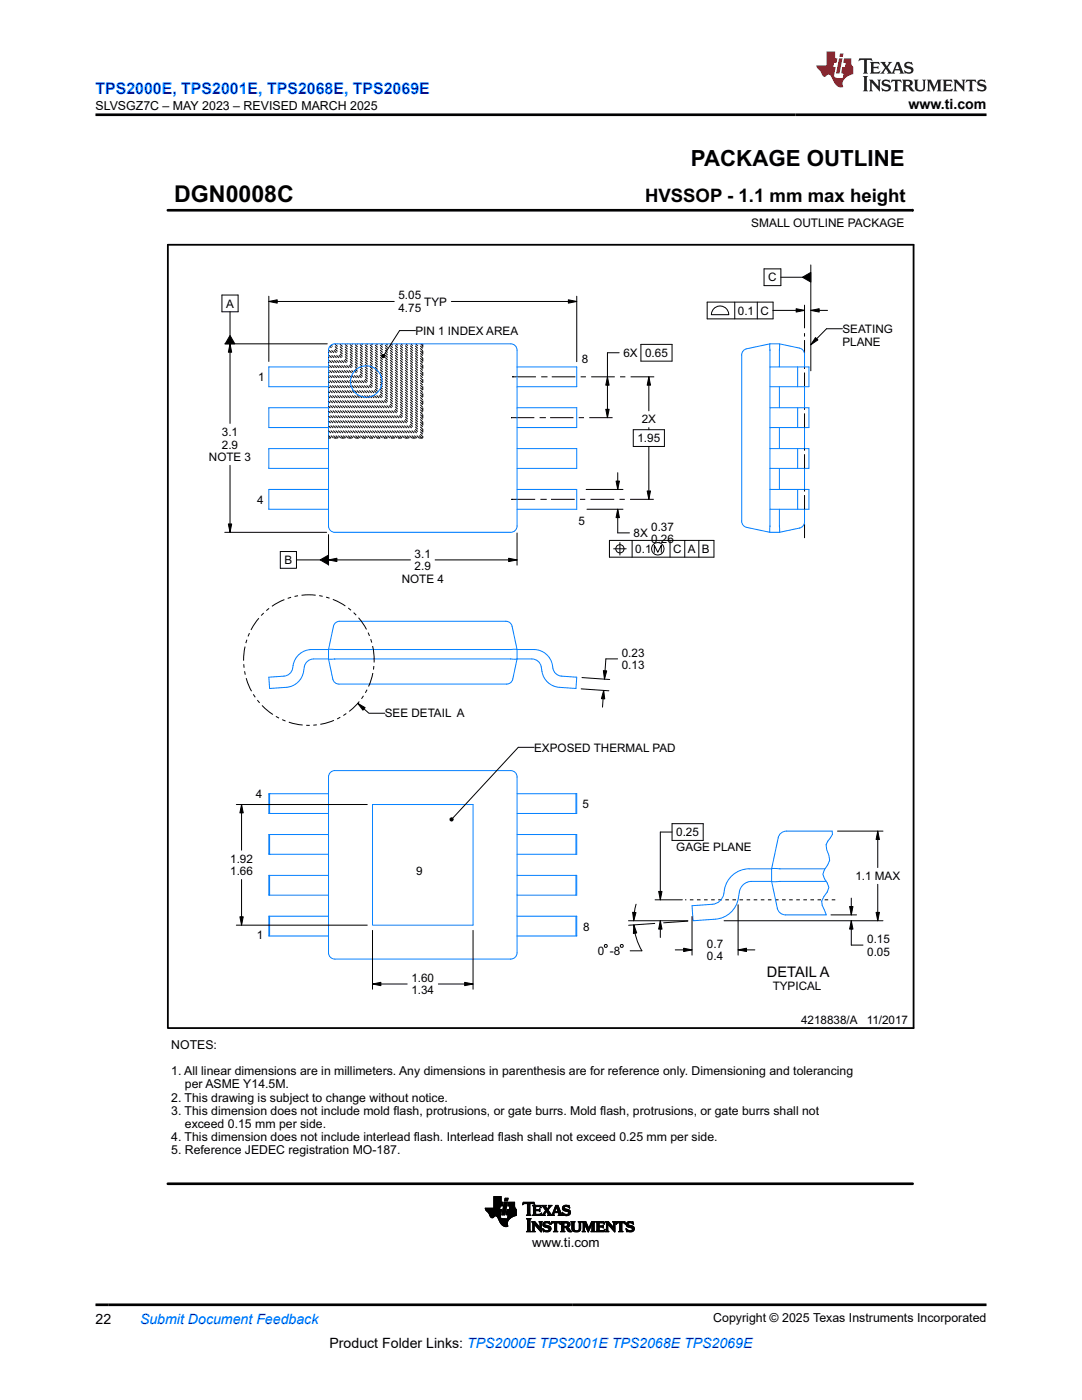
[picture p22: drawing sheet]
<svg xmlns="http://www.w3.org/2000/svg" width="216mm" height="279mm" viewBox="0 0 216 279" stroke-linecap="round" stroke-linejoin="round" font-family="sans-serif">
<defs><g id="words">
<text font-size="4.6" x="34.8" y="40.3">DGN0008C</text>
<text font-size="4.4" x="137.9" y="33.2">PACKAGE OUTLINE</text>
<text font-size="3.7" x="128.7" y="40.3">HVSSOP - 1.1 mm max height</text>
<text font-size="3.2" fill="#00f" x="19" y="18.7">TPS2000E, TPS2001E, TPS2068E, TPS2069E</text>
<text font-size="2.9" x="153" y="194.9">DETAIL A</text>
<g font-size="2.8">
<text x="181.3" y="21.8">www.ti.com</text>
<text x="19" y="264.2">22</text>
<text x="65.7" y="269">Product Folder Links: TPS2000E TPS2001E TPS2068E TPS2069E</text>
</g>
<text font-size="2.8" fill="#00f" x="27.9" y="264.2">Submit Document Feedback</text>
<text font-size="2.7" x="106.2" y="248.8">www.ti.com</text>
<g font-size="2.5">
<text x="19.1" y="21.9">SLVSGZ7C – MAY 2023 – REVISED MARCH 2025</text>
<text x="142.3" y="263.9">Copyright © 2025 Texas Instruments Incorporated</text>
</g>
<g font-size="2.4">
<text x="149.9" y="45.3">SMALL OUTLINE PACKAGE</text>
<text x="34.2" y="209.3">NOTES:</text>
<text x="34.2" y="214.6">1. All linear dimensions are in millimeters. Any dimensions in parenthesis are for reference only. Dimensioning and tolerancing</text>
<text x="34.2" y="219.8">2. This drawing is subject to change without notice.</text>
<text x="36.9" y="217.2">per ASME Y14.5M.</text>
<text x="34.2" y="222.5">3. This dimension does not include mold f</text>
<text x="34.2" y="227.7">4. This dimension does not include interlead f</text>
<text x="36.9" y="225.1">exceed 0.15 mm per side.</text>
<text x="78.5" y="222.5">lash, protrusions, or gate burrs. Mold f</text>
<text x="82.6" y="227.7">lash. Interlead f</text>
<text x="99.3" y="227.7">lash shall not exceed 0.25 mm per side.</text>
<text x="119.8" y="222.5">lash, protrusions, or gate burrs shall not</text>
<text x="34.2" y="230.4">5. Reference JEDEC registration MO-187.</text>
</g>
<g font-size="2.3">
<text x="79.5" y="59.7">5.05</text>
<text x="153.3" y="56.2">C</text>
<text x="45.1" y="61.4">A</text>
<text x="79.5" y="62.3">4.75</text>
<text x="84.7" y="61">TYP</text>
<text x="147.2" y="62.8">0.1 C</text>
<text x="82.9" y="66.8">PIN 1 INDEX AREA</text>
<text x="124.4" y="71.2">6X 0.65</text>
<text x="168.1" y="66.4">SEATING</text>
<text x="168.1" y="69">PLANE</text>
<text x="51.5" y="76.1">1</text>
<text x="116.1" y="72.5">8</text>
<text x="44.3" y="87">3.1</text>
<text x="44.3" y="89.5">2.9</text>
<text x="127.2" y="88.3">1.95</text>
<text x="128" y="84.5">2X</text>
<text x="41.7" y="92">NOTE 3</text>
<text x="51.3" y="100.6">4</text>
<text x="115.5" y="104.8">5</text>
<text x="126.4" y="107.2">8X</text>
<text x="129.9" y="105.9">0.37</text>
<text x="56.8" y="112.6">B</text>
<text x="82.7" y="111.3">3.1</text>
<text x="82.7" y="113.8">2.9</text>
<text x="126.8" y="110.4">0.1</text>
<text x="129.9" y="108.4">0.26</text>
<text x="134.3" y="110.4">C A B</text>
<text x="80.2" y="116.3">NOTE 4</text>
<text x="124.1" y="131.1">0.23</text>
<text x="124.1" y="133.6">0.13</text>
<text x="76.8" y="143.2">SEE DETAIL A</text>
<text x="106.6" y="150">EXPOSED THERMAL PAD</text>
<text x="51.1" y="159.3">4</text>
<text x="116.2" y="161.3">5</text>
<text x="134.9" y="166.9">0.25</text>
<text x="45.9" y="172.2">1.92</text>
<text x="134.9" y="169.8">GAGE PLANE</text>
<text x="45.9" y="174.7">1.66</text>
<text x="83" y="174.5">9</text>
<text x="170.7" y="175.6">1.1 MAX</text>
<text x="116.4" y="185.7">8</text>
<text x="51.2" y="187.4">1</text>
<text x="119.3" y="190.6">0 -8</text>
<text x="141.1" y="189.2">0.7</text>
<text x="141.1" y="191.7">0.4</text>
<text x="173" y="188.2">0.15</text>
<text x="173" y="190.7">0.05</text>
<text x="82.1" y="196">1.60</text>
<text x="154.2" y="197.5">TYPICAL</text>
<text x="82.1" y="198.5">1.34</text>
<text x="159.8" y="204.3">4218838/A</text>
<text x="172.9" y="204.3">11/2017</text>
</g>
</g></defs>
<g fill="none" stroke="#000" stroke-width=".2">
<path d="M33.5 42h148.6M44.3 58.9h3.2v3.3h-3.2zM53.6 59.1v13M113.4 59.8l1.7 .4-1.7 .3zM115.1 59.1v13.1M152.5 53.7h3.3v3.3h-3.3zM155.8 55.3h4.3M160.1 55.3l1.7-.9v1.9zM161.8 52.9v21.1M182.1 41.8v.4M44.9 68.6h20.4M45.9 66.9l1 1.7h-2z"/>
<path d="M45.9 68.6l.3 1.7h-.6zM45.9 62.2v4.7M45.9 68.6v15.9M53.6 60.2l1.7-.4v.7zM53.6 60.2h25.1M76.2 70.9l.2-.2 .3 .1 .1 .3-.1 .2-.3 .1-.2-.2zM82.9 66h-3.2l-3 4.8M90.1 60.2h25M102.2 75.2h.1M102.2 75.2h4.7M108 75.2h1M109 75.2h.1"/>
<path d="M110.1 75.2h4.7M115.9 75.2h1M118 75.2h4.7M121.2 75.2l.3 1.7h-.6zM123.5 70.4h-2.3v13M123.7 75.2h1.1M125.8 75.2h4.7M127.9 68.7h6.2v3.4h-6.2zM129.5 75.2l.3 1.7h-.7zM129.5 75.2v6.8M141.1 60.3h13.2v3.3h-13.2zM142.6 61.4a1.74 1.74 0 0 1 1.9-.2 1.74 1.74 0 0 1 .9 1.6h-3.5l.1-.5z"/>
<path d="M146.6 60.3v3.3M151.1 60.3v3.3M154.2 61.9h6.3M158.9 61.6l1.6 .3-1.6 .4zM160.5 60.9v4.5M161.8 61.9l1.7-.3v.7zM161.8 61.9h3.3M162.7 67.4l.5 .4-1.4 1zM168.1 65.6h-3.2l-3.1 3.2M45.9 92.9v13.3M102 83.4h.1M102 83.4h4.6"/>
<path d="M102.1 99.7h.1M102.1 99.7h4.7M107.7 83.4h1M107.8 99.7h1.1M108.7 83.4h.1M108.9 99.7h.1M109.8 83.4h4.6M109.9 99.7h4.8M115.5 83.4h1M115.7 99.7h1.1M117 97.7h7.3M117.6 83.4h4.6"/>
<path d="M117.8 99.7h4.8M120.9 81.7h.6l-.3 1.7zM122.9 96h.7l-.3 1.7zM123.3 94.3v3.4M123.6 99.7h1.1M125.7 99.7h4.8M126.4 85.8h6.2v3.3h-6.2zM129.1 98h.7l-.3 1.7zM129.5 85.3v.5M129.5 89.1v10.6M44.9 106.2h20.3M45.6 104.6h.6l-.3 1.6z"/>
<path d="M55.9 110.1h3.3v3.3h-3.3zM59.2 111.7h4.7M63.9 111.7l1.7-.9v1.9zM65.6 111.7l1.6-.3v.7zM65.6 111.7h16.3M65.6 106.7v6.1M86.8 111.7h16.4M101.5 111.4l1.7 .3-1.7 .4zM103.2 106.4v6.4M117.1 101.6h7.2M121.6 107.9h20.9v3.3h-20.9zM122.4 109.5h2.5"/>
<path d="M123.3 101.6l.3 1.7h-.7zM123.3 101.6v4.7h2.3M123.7 108.3v2.5M126.1 107.9v3.3M130.6 110.2v-1.4l.7 1.4 .7-1.4v1.4M133.7 107.9v3.3M136.6 107.9v3.3M139.4 107.9v3.3M116 137.5l5.5 .4M116.1 135.2l5.6 .4M120.4 133.8l.7 .1-.5 1.6zM120.5 137.8l.2 1.7-.7-.1z"/>
<path d="M120.5 137.8l-.3 3.3M123.2 131.5h-2.3l-.3 4M71.4 140.4l1.5 .8-.5 .5zM71.4 140.4l2.2 1.9h3.2M106.6 149.1h-3.2l-13.1 14.2M47.2 160.6h26.1M48.2 160.6l.3 1.6h-.6zM48.2 160.6v9.1M48.2 175.5v9.1M89.8 163.4l.2-.2 .3 .1 .1 .2-.1 .3-.3 .1-.2-.2zM130.7 179.6h5.5M131.4 177.9h.7l-.3 1.7z"/>
<path d="M134.1 166.1h-2.3v13.5M134.1 164.4h6.2v3.3h-6.2zM167.1 165.9h9.1M169.9 179.2v3.4M175.1 165.9l.4 1.6h-.7zM175.1 165.9v7.2M175.1 176.5v7.3M47.2 184.6h26.1M47.9 183h.6l-.3 1.6zM74.3 196.4l1.7-.4v.7zM74.3 196.4h7M74.3 185.7v11.7"/>
<path d="M87.5 196.4h6.9M92.7 196l1.7 .4-1.7 .3zM94.4 185.7v11.7M120.7 188.5l.5 .1-.2 .5-.4-.2zM123.9 188.5l.4 .1-.1 .5-.4-.2zM125.4 183.8h11.8M126.2 182.1h.7l-.4 1.7zM126.5 184.6l.5 1.6-.6 .1zM126.5 184.6a11.8 11.8 0 0 0 1.6 5.2h-2.4M126.9 180.5l-.3 1.6-.1 1.7M130.6 184.3l-5.2 .4M131.8 183.8l.3 1.6h-.7z"/>
<path d="M131.8 183.8v3.3M134.7 189.6h3.4M136.4 189.2l1.7 .4-1.7 .3zM137.3 183.8l-4.9 .4M138.1 182.9v7.7M144.5 183.8h31.7M147.3 189.6l1.7-.4v.7zM147.3 189.6h3.3M147.3 180.6v10M165.8 182.6h5.1M169.5 180.9h.7l-.3 1.7zM169.9 183.8l.3 1.6h-.7z"/>
<path d="M169.9 183.8v4.8h2.3M174.8 182.1h.7l-.4 1.7zM98.5 240l1.9-.1-.2 .8h-1.7M98.5 239.9h1.5M98.5 239.8h1.5M98.5 239.7h1.5M98.5 239.6h1.5M98.5 239.5h1.5M98.5 239.4h1.5M98.5 239.3h1.5M98.5 239.2h1.5M98.5 239.1h1.5"/>
<path d="M98.5 239h1.5M98.5 238.9h1.5M98.5 238.8h1.5M100 239.9v-1.1h-1.5v2.3M100.6 239.9l-.5 2.6h.6l.5-2.6-.6 .1M100.7 239.6h.6M100.7 239.5h.6M100.7 239.4h.6M100.8 239.4h.5M100.8 239.3h.5M100.8 239.2h.6M100.8 239.1l-.1 .6h.6l.1-.6-.6 .1"/>
<path d="M101.5 239.9l1.2 .1v.7h-1.4zM104.4 240h2.2M96.8 241.2h2.9M96.9 241.3h2.8M96.9 241.4h2.8M96.9 241.4h3.2M96.9 241.5h3.2M97 241.6h3.1M97 241.6h3M97.1 241.7h2.9M97.2 241.8h2.8M97.3 241.8h2.7"/>
<path d="M97.3 241.9h2.7M97.4 242h2.6M97.5 242h2.5M97.5 242.1h2.5M97.6 242.2h2.3M97.6 242.3h2.3M97.6 242.4h2.3M97.7 242.4h2.2M97.7 242.5h2.2M97.7 242.6h2.2M97.8 242.6h2M97.8 242.7h1"/>
<path d="M97.8 242.7h.8M97.9 242.8h.7M97.9 242.9h.6M98 242.9h.5M98.1 243h.3M98.5 241h1.2M98.5 241h1.3M98.5 240.9h1.3M98.5 240.8h1.3M98.5 240.6h1.7M98.5 240.6h1.8M98.5 240.5h1.8"/>
<path d="M98.5 240.4h1.8M98.5 240.3h1.8M98.5 240.2h1.8M98.5 240.1h1.8M98.5 240h1.9M99 242.7h.8M99.1 242.7h.7M99.2 242.8h.6M99.3 242.9h.5M99.3 243h.6M99.4 243.1h.5M99.4 243.1h.6"/>
<path d="M99.4 243.2h1M99.5 243.3h2.1M99.5 243.4h2M99.6 243.5h1.9M99.6 243.5h1.8M99.6 243.6h1.8M99.7 243.7h1.6M99.7 243.8h1.6M99.7 241.1h-2.9l.2 .4 .5 .6 .5 .8 .3 .1 .5-.3h.3l.9 1.5 .6 .5h.8l-.1-.8 .6-.8M99.8 243.9h1.5M99.8 243.9h1.4M99.8 240.7l-.1 .7h.4l-.2 1"/>
<path d="M99.8 242.7v.3l.3 .2h1.6M99.8 244h1.4M99.9 244.1h1.3M99.9 242.4l-.1 .3M100 244.2h1.2M100 244.3h1.2M100.1 244.3h1.1M100.1 244.4h1.2M100.1 242.4h.6M100.2 242.4h.5M100.2 242.3h.6M100.2 242.2h.6"/>
<path d="M100.2 244.5h1.1M100.2 242.1h.6M100.2 242h.6M100.3 241.9h.5M100.3 241.8h.6M100.3 244.5h1M100.3 241.7h.6M100.3 241.6h.6M100.3 241.5h.6M100.3 241.4h.6M100.4 241.4h.5M100.4 244.6h.9"/>
<path d="M100.4 241.3h.6M100.4 241.2h.6M100.4 241.1h.6M100.4 241h.6M100.5 240.9h.5M100.5 240.8h.5M100.5 244.7h.8M100.5 240.8h.6M100.5 240.7h.6M100.5 240.6h.6M100.5 240.5h.6M100.5 240.4h.6"/>
<path d="M100.6 240.4h.5M100.6 240.3h.6M100.6 240.2h.6M100.6 240.1h.6M100.6 244.7h.7M100.6 240h.6M100.9 244.8h.1M101 242.4h2M101 242.3h2M101 242.3l.1 .1 .3 .1M101 242.2h2M101 242.1v.2"/>
<path d="M101 242.1h2M101.1 242h1.9M101.1 241.9h1.9M101.1 241.8h1.9M101.1 241.7h1.9M101.1 241.6h1.9M101.2 241.6h1.8M101.2 241.5h1.8M101.2 241.4h1.8M101.3 243.1h.5M101.3 243.1h.6M101.3 243h.7"/>
<path d="M101.3 242.9h.8M101.3 242.9h.9M101.3 242.8h1M101.3 240.6h1.4M101.3 242.7h1.2M101.4 240.6h1.3M101.4 242.7h1.2M101.4 240.5h1.3M101.4 242.6h1.5M101.4 240.4h1.3M101.4 242.6h1.6M101.4 242.5h1.6"/>
<path d="M101.4 242.5l-.1 .7M101.4 240.3h1.3M101.4 240.2h1.3M101.4 240.1h1.3M101.5 240h1.2M101.6 241.4h1.4M101.6 241.3h1.3M101.7 241.2h1.2M101.7 241.2h1.1M101.7 241.1h1.1M101.7 241h1M101.7 240.9h1"/>
<path d="M101.7 240.8h1M101.8 240.7l-.2 .7h-.4l-.2 .7M102.7 240.7l.3 .7v1.2l-1.1 .5M104.3 240.4h.1M104.3 240.3h.2M104.3 240.2h2.3M104.4 240.1h2.2M105 245.8l.3-.3v-2l-.3-.3h1l-.3 .3v2.1l.3 .2M105 245.8h1M105.1 243.3h.8M105.2 242.4h.6M105.2 245.7h.6"/>
<path d="M105.2 240.3h.5M105.2 243.4h.6M105.2 242.3h.5M105.2 240.3v-.1h-.4l-.6 .2 .2-.5h2.2l.1 .5-.5-.2h-.4l-.1 .1M105.2 242.2l-.2 .3M105.2 242.2h.5M105.2 242.1h.5M105.2 242h.5M105.2 241.9h.5M105.2 241.8h.5M105.2 241.7h.5M105.2 241.6h.5"/>
<path d="M105.2 241.5h.5M105.2 241.4h.5M105.2 241.3h.5M105.2 241.2h.5M105.2 241.1h.5M105.2 241h.5M105.2 240.9h.5M105.2 240.8h.5M105.2 240.7h.5M105.2 240.6h.5M105.2 240.5h.5M105.2 240.4h.5"/>
<path d="M105.2 240.3v1.9M105.3 245.6h.5M105.3 243.5h.4M105.3 245.5h.4M105.3 245.4h.4M105.3 245.3h.4M105.3 245.2h.4M105.3 245.1h.4M105.3 245h.4M105.3 244.9h.4M105.3 244.8h.4M105.3 244.7h.4"/>
<path d="M105.3 244.6h.4M105.3 244.5h.4M105.3 244.4h.4M105.3 244.3h.4M105.3 244.2h.4M105.3 244.1h.4M105.3 244h.4M105.3 243.9h.4M105.3 243.8h.4M105.3 243.7h.4M105.3 243.6h.4M105.7 242.2l.2 .3-.9 .1 .9-.1"/>
<path d="M105.7 240.3v1.9M106 245.8h-1M106.1 245.8h.7M106.1 243.8h.6M106.2 243.9h.6M106.3 245.7h.4M106.3 244h.6M106.3 245.6h.3M106.3 240.6h1.6M106.3 244.1h.7M106.3 245.5h.3M106.3 245.4h.3"/>
<path d="M106.3 245.3h.3M106.3 245.2h.3M106.3 245.1h.3M106.3 245h.3M106.3 244.9h.3M106.3 244.8h.3M106.3 244.7h.3M106.3 244.6h.3M106.3 244.5h.3M106.3 244.4h.3M106.3 244.3h.8M106.3 244.2h.8"/>
<path d="M106.4 242.4h1.6M106.4 240.7h1.5M106.4 242.3h.5M106.4 240.8h.5M106.4 242.2l-.2 .3M106.4 241.4h1.1l.2-.2v.6l-.8-.2v.7h.8l.4-.2-.2 .5h-1.7l1.7-.1M106.4 242.2h.5M106.4 242.1h.5M106.4 242h.5M106.4 241.9h.5M106.4 241.8h.5M106.4 241.7h.5"/>
<path d="M106.4 241.6h1.3M106.4 241.5h1.3M106.4 241.3h.5M106.4 241.2h.5M106.4 241.1h.5M106.4 241h.5M106.4 240.9h.5M106.5 240.3h.2M106.6 244.3v1.3l.2 .2M106.6 244.3h.1M106.6 244.3l1.4 1.6v-1.8l.2-.3h-.6l.1 .2 .1 1M106.6 240.4h.1"/>
<path d="M106.7 244.4h.5M106.7 244.5h.6M106.8 245.8h-.7M106.8 244.6h.6M106.9 240.9l.1-.1h.5l.5 .2-.2-.4h-1.6l.2 .2v1.4M106.9 240.9v.5M106.9 244.7h.6M107 244.8h.6M107.1 244.9h.5M107.1 244.9h.9M107.2 245h.8M107.3 245.1h.7"/>
<path d="M107.4 245.2h.6M107.5 245.3h.5M107.5 241.4h.2M107.6 245.4h.4M107.6 243.8h.6M107.6 241.7h.1M107.6 242.3h.4M107.6 241.3h.1M107.6 245.5h.4M107.7 240.8h.2M107.7 243.9h.4M107.7 245.6h.3"/>
<path d="M107.7 244h.3M107.7 245l-1-1.2h-.6l.2 .3v1.5l-.2 .2M107.7 245h.1M107.8 244.1h.2M107.8 244.9h.2M107.8 244.8h.2M107.8 244.7h.2M107.8 244.6h.2M107.8 244.5h.2M107.8 244.4h.2M107.8 244.3h.2M107.8 244.2h.2"/>
<path d="M107.8 245.7h.2M107.8 240.9h.2M107.9 242.2h.1M107.9 245.8h.1M107.9 241h.1M108 242.1h.1M108.1 240.6h.8M108.3 242.4h.3M108.3 245.2h.1M108.3 240.7h.6M108.3 245.3h.1M108.3 245.4h.3"/>
<path d="M108.3 244.4h.4M108.3 244.3h.4M108.3 244.5h.5M108.3 242.3h.4M108.3 245.5h.4M108.3 244.2h.4M108.4 244.6h.8M108.4 240.8h.5M108.4 245.6h.6M108.4 244.1h.4M108.4 245.7h1.3M108.4 244.7h1.1"/>
<path d="M108.4 242.2l-.4 .3M108.4 242.2h.3M108.4 245.8h.1M108.4 240.9h.6M108.4 244h1.3M108.5 242.1h.3M108.5 244.8h1.2M108.5 241h.5M108.5 243.9h1.2M108.5 242h.3M108.6 241.1h.5M108.6 242h.3"/>
<path d="M108.6 241.2h.5M108.6 244.9h1.2M108.7 241.9h.3M108.7 241.3h.8M108.7 245.8h.9M108.7 243.8h.7M108.7 241.8h.8M108.8 241.4h.6M108.8 242.5l-.8 .1 .8-.1-.1-.1 .3-.6 .4 .5-.1 .2M108.8 241.7h.7M108.8 241.5h.6M108.9 241.6h.5"/>
<path d="M108.9 241.6l-.5 .6M108.9 244.9l-.5-.3v-.5l.4-.3h.9l.1 .6-.7-.4-.3 .1-.1 .2 1 .5 .2 .4M108.9 244.9l.6 .2v.4l-.6 .1-.6-.4M108.9 244.9h1M109.1 241.9h.5M109.2 242h.5M109.2 245.6h.6M109.3 241.2h.3M109.3 242.1h.5M109.3 245h.6M109.3 241.1h.3M109.4 241.5l.7 1 .8-1.9h.5l.6 1.7 .2 .2-.8 .1 .8-.1"/>
<path d="M109.4 242.2h.5M109.4 241h.3M109.4 244.1h.3M109.4 242.3h.5M109.4 242.4h.6M109.5 245.5h.4M109.5 240.9h.3M109.5 245.1h.4M109.5 240.6h.6M109.5 240.8l-.3 .5-.3-.5 .1-.2h-.9l.8 1M109.5 240.8l-.1-.2h.7l-.7 .9M109.5 245.4h.4"/>
<path d="M109.5 240.8h.3M109.5 245.2h.4M109.5 245.3h.4M109.6 243.8h.1M109.6 240.7h.3M109.6 244.2h.2M109.7 244.3h.1M109.9 244.3h.1M109.9 244.2h.2M109.9 245.2l-.2 .5-.6 .2-.5-.2-.2 .1-.1-.6M110 244.1h.2M110 244h1.7"/>
<path d="M110 243.9h1.7M110.1 243.8h1.6M110.1 242.4h.4M110.2 242.3h.3M110.2 242.2h.3M110.3 242.1h.3M110.3 242h1.6M110.4 242h1.5M110.4 241.9h1.4M110.4 241.8h1.4M110.4 245.8h.9M110.5 241.7h.2"/>
<path d="M110.5 241.6h.3M110.5 242.3l.1 .2-1.3 .1 1.3-.1M110.5 241.5h.3M110.6 241.4h.2M110.6 245.7h.5M110.6 242l-.1 .3M110.6 241.3h.3M110.6 245.6h.5M110.6 244.1h.5M110.6 241.2h.3M110.6 245.5h.5M110.6 244.2v-.1h-.3l-.4 .2 .2-.5h1.6l.1 .5-.4-.2h-.3v.1"/>
<path d="M110.6 244.2v1.4l-.2 .2M110.6 245.4h.5M110.6 245.3h.5M110.6 245.2h.5M110.6 245.1h.5M110.6 245h.5M110.6 244.9h.5M110.6 244.8h.5M110.6 244.7h.5M110.6 244.6h.5M110.6 244.5h.5M110.6 244.4h.5"/>
<path d="M110.6 244.3h.5M110.6 244.2h.5M110.7 241.1h.2M110.7 241.8l.3-.9 .3 .9M110.7 241h.3M110.8 240.9h.7M110.8 240.8h.7M110.8 240.7h.6M110.9 240.6h.5M111.1 241h.4M111.1 244.2v1.4l.2 .2M111.1 241.1h.5"/>
<path d="M111.1 241.2h.5M111.2 241.3h.4M111.2 241.4h.5M111.2 241.5h.5M111.3 241.6h.4M111.3 245.8h-.9M111.3 241.7h.5M111.4 242l.1 .4-.1 .1M111.5 242.1h.5M111.5 242.2h.5M111.5 244.1h.3M111.5 242.4h.6"/>
<path d="M111.5 242.3h.5M111.7 244.2h.1M111.7 244.3h.1M111.9 245.8l.2-.2v-1.5l-.2-.3h1l.8 .3v.5l-.5 .3 .9 .9M111.9 245.8h.8M111.9 243.8h1.3M112 243.9h1.5M112 245.7h.6M112.1 244h1.5M112.1 245.6h.4M112.1 244.1h.4M112.1 245.5h.4"/>
<path d="M112.1 245.4h.4M112.1 245.3h.4M112.1 245.2h.4M112.1 245.1h.4M112.1 245h.4M112.1 244.9h1.2M112.1 244.9h1.3M112.1 244.8h1.4M112.1 244.7h.4M112.1 244.6h.4M112.1 244.5h.4M112.1 244.4h.4"/>
<path d="M112.1 244.3h.4M112.1 244.2h.4M112.2 242h.1M112.2 242.1h.2M112.2 241.1h.4M112.2 241.2h.5M112.2 241h.4M112.2 242.2h.4M112.2 241.3h.8M112.3 240.9h.3M112.3 242.3h.5M112.3 241.4h1.1"/>
<path d="M112.3 242.4h1.3M112.3 240.8h.4M112.3 242.5h.2M112.4 241.5h1.2M112.4 240.7h1.2M112.5 241.6h1.2M112.5 240.6h1.1M112.6 242.5h.9M112.6 244.1h-.1v.7M112.7 241.7h1.1M112.7 240.5h.5M112.7 245.8l-.2-.2v-.6l.4 .1 .6 .7h.6"/>
<path d="M112.7 245.8h-.8M112.9 244.1h.3l.1 .3-.2 .3-.2 .1M112.9 242.6h.3M112.9 245h.5M113 245.1h.5M113.1 245.2h.5M113.1 245.3h.5M113.1 241.8h.7M113.1 244.1h.6M113.1 244.7h.5M113.2 245.4h.5M113.2 245.5h.6"/>
<path d="M113.2 244.2h.5M113.2 244.6h.5M113.2 242.3h.5M113.2 244.5h.5M113.2 244.3h.5M113.2 240.8h.4M113.3 244.4h.4M113.3 245.6h.5M113.3 245.7h.6M113.4 241.9h.4M113.4 242.2h.4M113.4 242h.4"/>
<path d="M113.4 242.1h.4M113.4 240.9h.3M113.5 245.8h.6M113.6 241h.1M113.7 241.1l-.6-.3h-.4l-.1 .2 .1 .2 1.1 .4v.5l-.3 .4-1.2 .1-.1-.7M113.7 241.1l-.1-.5h-1.1l-.3 .4 .1 .4 1 .4 .1 .3-.1 .2-.4 .1-.7-.5M113.7 241.1h.1M113.9 243.8h.8M114 243.9h.6M114.1 244h.5M114.1 244.1h.4M114.1 245.1h.4"/>
<path d="M114.1 245h.4M114.1 244.9h.4M114.1 244.8h.4M114.1 244.7h.4M114.1 244.6h.4M114.1 244.5h.4M114.1 244.4h.4M114.1 244.3h.4M114.1 244.2h.4M114.1 245.2h.4M114.1 245.3h.5M114.1 245.4h.5"/>
<path d="M114.2 245.5h.5M114.3 245.6h.6M114.4 245.7h1.2M114.5 245.1l.2 .4 .4 .1 .4-.1 .1-.4M114.5 245.1v-1l.2-.3h-.8l.2 .3v1.3l.3 .3 .5 .2 .6-.1 .3-.2 .1-.5M114.5 245.8h1M115.2 245.6h.5M115.4 243.8h.6M115.5 245.5h.3M115.5 243.9h.4M115.5 245.4h.3M115.6 245.3h.3"/>
<path d="M115.6 244h.3M115.6 245.2h.3M115.6 244.1h.3M115.6 245.1v-1l-.2-.3h.6l-.1 .2v1.1M115.6 245.1h.3M115.6 245h.3M115.6 244.9h.3M115.6 244.8h.3M115.6 244.7h.3M115.6 244.6h.3M115.6 244.5h.3M115.6 244.4h.3"/>
<path d="M115.6 244.3h.3M115.6 244.2h.3M116.2 245.8l.2-.3v-1.4l-.2-.3h.7l.6 1.3 .5-1.3h.8l-.2 .3v1.5l.2 .2M116.2 245.8h.6M116.2 243.8h.7M116.3 243.9h.6M116.3 245.7h.4M116.4 244h.6M116.4 245.6h.2M116.4 244.1h.6M116.4 245.5h.2M116.4 245.4h.2"/>
<path d="M116.4 245.3h.2M116.4 245.2h.2M116.4 245.1h.2M116.4 245h.2M116.4 244.9h.2M116.4 244.8h.2M116.4 244.7h.2M116.4 244.6h.2M116.4 244.5h.2M116.4 244.4h.2M116.4 244.3h.7M116.4 244.2h.7"/>
<path d="M116.7 244.4h.5M116.7 244.5h.5M116.8 244.6h.4M116.8 245.8h-.6M116.8 244.7h.5M116.9 244.8h.4M116.9 244.9h.5M117 245h.4M117 245.1h.7M117.1 245.2h.6M117.1 245.3h.5M117.2 245.4h.4"/>
<path d="M117.2 245.5h.4M117.2 245.6h.3M117.3 245.7h.2M117.3 245.8h.1M117.5 245h.3M117.6 244.9h.2M117.6 244.8h.3M117.7 244.7h.2M117.7 244.6h.3M117.8 244.5h.2M117.8 244.4h.2M117.8 244.3h.8"/>
<path d="M117.9 244.2h.7M117.9 244.1h.7M117.9 245.8l.2-.2v-1.4l-.7 1.7-.8-1.7v1.4l.2 .2M117.9 245.8h.9M118 244h.6M118 243.9h.6M118 243.8h.8M118.1 245.7h.5M118.1 245.6h.5M118.1 245.5h.5M118.1 245.4h.5M118.1 245.3h.5"/>
<path d="M118.1 245.2h.5M118.1 245.1h.5M118.1 245h.5M118.1 244.9h.5M118.1 244.8h.5M118.1 244.7h.5M118.1 244.6h.5M118.1 244.5h.5M118.1 244.4h.5M118.8 245.8h-.9M118.9 245.8h1.7M118.9 243.8h1.6"/>
<path d="M119 243.9h1.5M119.1 245.7h1.5M119.1 244h1.5M119.1 245.6h1.6M119.1 244.1h.5M119.1 245.5h.5M119.1 245.4h.5M119.1 245.3h.5M119.1 245.2h.5M119.1 245.1h.5M119.1 245h.5M119.1 244.9h.5"/>
<path d="M119.1 244.9h1.3M119.1 244.8h1.3M119.1 244.7h1.3M119.1 244.6h.5M119.1 244.5h.5M119.1 244.4h.5M119.1 244.3h.5M119.1 244.2h.5M119.6 244.2v.5l.6-.1 .2-.1v.5l-.2-.1h-.6v.6l.1 .1M119.7 244l-.1 .2M120.1 244l.5 .3M120.3 244.9h.1"/>
<path d="M120.3 244.6h.1M120.4 244.1h.2M120.5 245.5h.2M120.5 244.2h.1M120.6 244.3h.1M120.6 244.3l-.1-.5h-1.6l.2 .3v1.4l-.2 .3M120.6 245.4h.1M120.7 245.3h.1M120.7 245.3l-.6 .3M120.7 245.3l-.1 .5h-1.7M120.8 245.8h.7M120.8 243.8h.6"/>
<path d="M120.9 243.9h.6M121 245.7h.3M121 244h.6M121 245.6h.3M121 244.1h.7M121 245.5h.3M121 245.4h.3M121 245.3h.3M121 245.2h.3M121 245.1h.3M121 245h.3M121 244.9h.3"/>
<path d="M121 244.8h.3M121 244.7h.3M121 244.6h.3M121 244.5h.3M121 244.4h.3M121 244.3h.8M121 244.2h.8M121.3 244.3v1.3l.2 .2M121.3 244.3h.1M121.3 244.3l1.4 1.6v-1.8l.2-.3h-.6l.1 .3v.9M121.3 244.4h.6M121.4 244.5h.6"/>
<path d="M121.5 245.8h-.7M121.5 244.6h.6M121.6 244.7h.6M121.7 244.8h.5M121.8 244.9h.5M121.8 244.9h.9M121.9 245h.8M122 245.1h.7M122.1 245.2h.6M122.2 245.3h.5M122.2 245.4h.5M122.3 243.8h.6"/>
<path d="M122.3 245.5h.4M122.4 243.9h.4M122.4 245.6h.3M122.4 244h.3M122.4 245l-1-1.2h-.6l.2 .3v1.4l-.2 .3M122.4 245h.1M122.4 244.1h.3M122.4 244.9h.3M122.4 244.8h.3M122.4 244.7h.3M122.4 244.6h.3M122.4 244.5h.3"/>
<path d="M122.4 244.4h.3M122.4 244.3h.3M122.4 244.2h.3M122.5 245.7h.2M122.6 245.8h.1M122.9 244.3h.1M122.9 244.2h.2M123 244.1h.2M123 244h1.7M123 243.9h1.7M123.1 243.8h1.6M123.4 245.8h.9"/>
<path d="M123.6 245.7h.5M123.6 245.6h.5M123.6 244.1h.5M123.7 244.2l-.4-.1-.4 .2 .2-.5h1.6l.1 .5-.4-.2h-.3v.1M123.7 244.2v1.4l-.3 .2M123.7 245.5h.4M123.7 245.4h.4M123.7 245.3h.4M123.7 245.2h.4M123.7 245.1h.4M123.7 245h.4M123.7 244.9h.4"/>
<path d="M123.7 244.8h.4M123.7 244.7h.4M123.7 244.6h.4M123.7 244.5h.4M123.7 244.4h.4M123.7 244.3h.4M123.7 244.2h.4M124.1 244.2v1.4l.2 .2M124.3 245.8h-.9M124.5 244.1h.3M124.7 244.2h.1M124.7 244.3h.1"/>
<path d="M124.9 245.2l.7 .4 .5-.2v-.3l-.8-.2-.3-.4 .1-.5 .6-.2h.6l.1 .5-.8-.3-.2 .2-.1 .2 1.1 .4 .2 .4M124.9 245.2h.1M124.9 245.3h.2M125 245.4h.2M125 244.4h.3M125 244.3h.3M125 244.5h.5M125 245.5h.3M125 244.2h.3M125 244.6h.8M125 245.6h.6M125 244.1h.4"/>
<path d="M125 245.7h1.3M125 244.7h1.2M125.1 245.8h.1M125.1 244h1.2M125.1 244.8h1.3M125.2 243.9h1.1M125.3 244.9h1.2M125.4 245.8h.8M125.4 243.8h.6M125.5 244.9h1M125.9 245.6h.5M125.9 245h.7"/>
<path d="M126 244.1h.4M126.1 245.5h.4M126.1 245.1h.5M126.2 245.4h.3M126.2 245.2h.4M126.2 245.3h.4M126.2 243.8h.1M126.2 244.2h.2M126.3 244.3h.1M126.6 245.2l-.2 .5-.6 .2-.6-.2-.1 .1-.2-.6"/>
<circle cx="123.7" cy="109.5" r=".83"/>
<circle cx="131.3" cy="109.5" r="1.25"/>
</g>
<g fill="#000">
<path d="M160.1 55.3l1.7-.9v1.9zM45.9 68.6l.3 1.7h-.6zM45.9 66.9l1 1.7h-2zM53.6 60.2l1.7-.4v.7zM76.2 70.9l.2-.2 .3 .1 .1 .3-.1 .2-.3 .1-.2-.2zM113.4 59.8l1.7 .4-1.7 .3zM121.2 75.2l.3 1.7h-.6zM129.5 75.2l.3 1.7h-.7zM158.9 61.6l1.6 .3-1.6 .4zM161.8 61.9l1.7-.3v.7zM162.7 67.4l.5 .4-1.4 1zM120.9 81.7h.6l-.3 1.7z"/>
<path d="M122.9 96h.7l-.3 1.7zM129.1 98h.7l-.3 1.7zM45.6 104.6h.6l-.3 1.6zM63.9 111.7l1.7-.9v1.9zM65.6 111.7l1.6-.3v.7zM101.5 111.4l1.7 .3-1.7 .4zM123.3 101.6l.3 1.7h-.7zM120.5 137.8l.2 1.7-.7-.1zM120.4 133.8l.7 .1-.5 1.6zM71.4 140.4l1.5 .8-.5 .5zM48.2 160.6l.3 1.6h-.6zM89.8 163.4l.2-.2 .3 .1 .1 .2-.1 .3-.3 .1-.2-.2z"/>
<path d="M131.4 177.9h.7l-.3 1.7zM175.1 165.9l.4 1.6h-.7zM47.9 183h.6l-.3 1.6zM74.3 196.4l1.7-.4v.7zM92.7 196l1.7 .4-1.7 .3zM126.2 182.1h.7l-.4 1.7zM126.5 184.6l.5 1.6-.6 .1zM131.8 183.8l.3 1.6h-.7zM136.4 189.2l1.7 .4-1.7 .3zM147.3 189.6l1.7-.4v.7zM169.5 180.9h.7l-.3 1.7zM169.9 183.8l.3 1.6h-.7z"/>
<path d="M174.8 182.1h.7l-.4 1.7z"/>
</g>
<path d="M33.5 48.9h148.8v156.3h-148.8z" fill="none" stroke="#000" stroke-width=".36"/>
<path d="M33.5 42h148.6M33.5 236.2h148.6" fill="none" stroke="#000" stroke-width=".53"/>
<g fill="none" stroke="#007fff" stroke-width=".2">
<path d="M65.6 73.2h-12v4h12M65.8 69.1l.6-.4 .4-.1h35.1a1.25 1.25 0 0 1 1.3 1.3v35.1a1.25 1.25 0 0 1-1.3 1.2h-35.1a1.25 1.25 0 0 1-1.2-1.2v-35.1zM103.2 73.2h11.9v4h-11.9M153.6 68.6v36.4M153.6 73.2h7.8v4h-7.8M155.5 77.2v4.2M155.5 68.6v4.6M159.2 73.2v4M160.5 73.2v-2.5a1.25 1.25 0 0 0-1-1.2l-4-.9h-1.9l-4.6 1a1.25 1.25 0 0 0-1 1.2v33.2a1.25 1.25 0 0 0 1 1.2l4.6 1M160.5 77.2v4.2M65.6 81.4h-12v3.9h12M65.6 89.5h-12v4h12"/>
<path d="M65.6 97.7h-12v3.9h12M103.2 97.7h11.9v3.9h-11.9M103.2 89.5h11.9v4h-11.9M103.2 81.4h11.9v3.9h-11.9M153.6 97.7h7.8v3.9h-7.8M153.6 89.5h7.8v4h-7.8M153.6 81.4h7.8v3.9h-7.8M155.5 85.3v4.2M155.5 93.5v4.2M159.2 81.4v3.9M159.2 89.5v4M159.2 97.7v3.9"/>
<path d="M160.5 85.3v4.2M160.5 93.5v4.2M153.6 105v1.2M153.6 105h.1M153.6 106.2h1.9M155.5 105h.1M155.5 101.6v3.4M155.5 105v1.2M160.5 101.6v2.6a1.25 1.25 0 0 1-1 1.2l-4 .8M65.6 129.6h-3.4a3.8 3.8 0 0 0-3.8 3.8 1.88 1.88 0 0 1-1.7 1.5l-3.1 .3 .2 2.2 3.3-.2a3.9 3.9 0 0 0 3.6-4.1 1.88 1.88 0 0 1 1.9-1.6h3M65.6 129.6l.9-4.6a1.25 1.25 0 0 1 1.3-1h33.2a1.25 1.25 0 0 1 1.2 1l1 4.6M65.6 129.6v1.9"/>
<path d="M65.6 129.6h1.2M65.6 131.5h1.2M66.8 129.6h.1M66.8 131.5h.1M103.2 129.6h-36.4M103.2 129.6v1.9l-.9 4a1.25 1.25 0 0 1-1.2 1h-33.5a1.25 1.25 0 0 1-1.2-1l-.8-4M103.2 129.6h3.3a3.8 3.8 0 0 1 3.8 3.8 1.88 1.88 0 0 0 1.8 1.5l3 .3-.2 2.2-3.3-.2a3.9 3.9 0 0 1-3.6-4.1 1.88 1.88 0 0 0-1.9-1.6h-39.3M53.8 158.4v3.9M65.6 158.4h-12v3.9h12M65.8 154.3l.6-.4 .4-.1h35.1a1.25 1.25 0 0 1 1.3 1.2v35.2a1.25 1.25 0 0 1-1.3 1.2h-35.1a1.25 1.25 0 0 1-1.2-1.2v-35.2zM103.2 158.4h11.9v3.9h-11.9M114.9 158.4v3.9"/>
<path d="M53.8 166.5v4M53.8 174.7v3.9M65.6 166.5h-12v4h12M65.6 174.7h-12v3.9h12M74.3 160.6h20.1v24h-20.1zM103.2 166.5h11.9v4h-11.9M103.2 174.7h11.9v3.9h-11.9M114.9 166.5v4M114.9 174.7v3.9M154 173.4h-4.5a5.1 5.1 0 0 0-5.1 5 2.51 2.51 0 0 1-2.3 2.1l-4 .3 .2 3 4.4-.4a5.3 5.3 0 0 0 4.8-5.4 2.51 2.51 0 0 1 2.5-2.1h4M154 173.4l1.3-6.2a1.67 1.67 0 0 1 1.6-1.3h9.2v.6l-1.3 2.1 .8 3.1-.5 1-.6 .9-.3 .9 1.2 2.6-.3 .9-1.1 1.8 .1 .9 .7 1.9h-8.1a1.67 1.67 0 0 1-1.6-1.3l-1.1-5.4M154 173.4v2.5"/>
<path d="M154 173.4h10.6M164.9 175.9h-10.9M53.8 182.8v4M65.6 182.8h-12v4h12M103.2 182.8h11.9v4h-11.9M114.9 182.8v4"/>
<circle cx="73.1" cy="76.1" r="3.1"/>
</g>
<g fill="none" stroke="#000" stroke-width=".2" stroke-dasharray=".7 .7" stroke-linecap="butt">
<path d="M84.4 68.6v18.8M84.4 79.8l-11.2-11.2M84.4 79.3l-10.7-10.7M84.4 78.8l-10.3-10.2M84.4 78.3l-9.8-9.7M84.4 77.9l-9.3-9.3M84.4 77.4l-8.8-8.8M84.4 76.9l-8.3-8.3M84.4 76.4l-7.8-7.8M84.4 75.9l-7.3-7.3M84.4 75.4l-6.8-6.8M84.4 74.9l-6.3-6.3"/>
<path d="M84.4 74.4l-5.8-5.8M84.4 73.9l-5.4-5.3M84.4 73.5l-4.9-4.9M84.4 73l-4.4-4.4M84.4 72.5l-3.9-3.9M84.4 72l-3.4-3.4M84.4 71.5l-2.9-2.9M84.4 71l-2.4-2.4M84.4 70.5l-1.9-1.9M84.4 70l-1.4-1.4M84.4 69.5l-1-.9M84.4 69l-.5-.4"/>
<path d="M66 87.4l-.4-.5M66.5 87.4l-.9-.9M67 87.4l-1.4-1.4M67.5 87.4l-1.9-1.9M68 87.4l-2.4-2.4M68.5 87.4l-2.9-2.9M69 87.4l-3.4-3.4M69.5 87.4l-3.9-3.9M70 87.4l-4.4-4.4M70.4 87.4l-4.8-4.9M70.9 87.4l-5.3-5.4M71.4 87.4l-5.8-5.8"/>
<path d="M71.9 87.4l-6.3-6.3M72.4 87.4l-6.8-6.8M72.9 87.4l-7.3-7.3M73.4 87.4l-7.8-7.8M73.9 87.4l-8.3-8.3M74.4 87.4l-8.8-8.8M74.8 87.4l-9.2-9.3M75.3 87.4l-9.7-9.8M75.8 87.4l-10.2-10.2M76.3 87.4l-10.7-10.7M76.8 87.4l-11.2-11.2M77.3 87.4l-11.7-11.7"/>
<path d="M77.8 87.4l-12.2-12.2M78.3 87.4l-12.7-12.7M78.8 87.4l-13.2-13.2M79.3 87.4l-13.7-13.7M79.7 87.4l-14.1-14.2M80.2 87.4l-14.6-14.7M80.7 87.4l-15.1-15.1M81.2 87.4l-15.6-15.6M81.7 87.4l-16.1-16.1M82.2 87.4l-16.6-16.6M82.7 87.4l-17.1-17.1M83.2 87.4l-17.6-17.6"/>
<path d="M83.7 87.4l-18.1-18M84.1 87.4l-18.3-18.3M84.4 87.4h-18.8M84.4 87.2l-18.3-18.3M84.4 86.7l-18-18M84.4 86.2l-17.6-17.6M84.4 85.7l-17.1-17.1M84.4 85.2l-16.6-16.6M84.4 84.7l-16.1-16.1M84.4 84.2l-15.6-15.6M84.4 83.7l-15.1-15.1M84.4 83.2l-14.7-14.6"/>
<path d="M84.4 82.7l-14.2-14.1M84.4 82.3l-13.7-13.7M84.4 81.8l-13.2-13.2M84.4 81.3l-12.7-12.7M84.4 80.8l-12.2-12.2M84.4 80.3l-11.7-11.7M166.7 179.6h-30"/>
</g>
<g fill="none" stroke="#000" stroke-width=".2" stroke-dasharray="2.8 .7 .7 .7 .7 .7" stroke-linecap="butt">
<path d="M160.5 70.7v-4.2M160.5 77.2v-4M160.5 85.3v-3.9M160.5 93.5v-4M160.5 107.4v-3.2M160.5 101.6v-3.9"/>
<circle cx="61.6" cy="131.7" r="13"/>
</g>
<path d="M171.5 11.6l-.2 .6 .5-.2h.6v.1v2.2l-.2 .4h1l-.2-.4v-2.2v-.1h.5l.6 .2-.2-.6zM173.6 12.4l.2 .3v1.6l-.2 .4h1.9l.1-.6a1.08 1.08 0 0 1-1.3 .2v-.7h.6l.4 .2v-.7l-.4 .2h-.6v-.5l.2-.2a1 1 0 0 1 1 .3l-.1-.5zM175.7 12.4l.9 1.1-1 1.2h.9l-.2-.2 .5-.8 .4 .8-.2 .2h1.6l-.2-.2 .2-.5h.9l.1 .5-.1 .2h.9l-.2-.4-.8-1.9h-.5l-.9 2.1-.9-1.1 .9-1h-.8l.2 .2-.4 .6-.4-.6 .2-.2zM179 12.8l.4 1h-.7zM180.7 12.5a.65 .65 0 0 0-.2 .7 .65 .65 0 0 0 .6 .5l.6 .1 .1 .3a.79 .79 0 0 1-.7 .4 .79 .79 0 0 1-.7-.5l.1 .7 .2-.1a.93 .93 0 0 0 1.1 0 .93 .93 0 0 0 .4-.9 1.46 1.46 0 0 0-1.2-.6l-.1-.3a1.09 1.09 0 0 1 1.2 .2l-.2-.6-.1 .1-.5-.2zM172.2 15.2l.2 .4v2.2l-.2 .4h1l-.2-.4v-2.2l.2-.4zM173.4 15.9l.2 .4v1.5l-.2 .4h.8l-.3-.4 .1-1.3 1.6 1.8v-2l.2-.4h-.7l.1 .2 .1 1.1-1.2-1.3zM176.2 16a.65 .65 0 0 0-.2 .8 .65 .65 0 0 0 .6 .4l.6 .2 .1 .2a.79 .79 0 0 1-.7 .4 .79 .79 0 0 1-.7-.5l.1 .7 .2-.1a.93 .93 0 0 0 1.1 .1 .93 .93 0 0 0 .4-1 1.46 1.46 0 0 0-1.2-.5l-.1-.4a1.09 1.09 0 0 1 1.2 .2l-.1-.6-.2 .1-.5-.1zM177.9 15.9l-.1 .6a.63 .63 0 0 1 .8-.3v1.6l-.3 .4h1l-.2-.4v-1.6a.66 .66 0 0 1 .8 .3l-.1-.6zM180 15.9l.2 .4v1.5l-.2 .4h1l-.2-.2-.1-.7h.5l.1 .2a.79 .79 0 0 0 1.2 .6l-1-.9a.61 .61 0 0 0 .6-.6 .61 .61 0 0 0-.5-.7zM180.8 16.2h.1a.47 .47 0 0 1 .5 .1 .47 .47 0 0 1 .1 .5l-.1 .1-.7 .1zM182.3 15.9l.2 .2a2.27 2.27 0 0 0 .4 2 1.04 1.04 0 0 0 1.7-.7v-1.3l.2-.2h-.8l.2 .4v1.1a.6 .6 0 0 1-.6 .6 .6 .6 0 0 1-.6-.6v-1.1l.3-.4zM184.9 15.9l.2 .4v1.5l-.2 .4h.8l-.3-.4v-1.4l.9 1.9 .9-1.9v1.4l-.3 .4h1l-.2-.4v-1.5l.2-.4h-.8l-.7 1.5-.6-1.5zM188.1 15.9l.2 .4v1.5l-.2 .4h1.9l.1-.6a1.09 1.09 0 0 1-1.3 .2v-.7h.6l.4 .2v-.6l-.4 .2h-.6v-.6l.2-.1a1.01 1.01 0 0 1 1 .3l-.1-.6zM190.2 15.9l.3 .4v1.5l-.3 .4h.8l-.2-.4v-1.3l1.6 1.8v-2l.2-.4h-.7l.2 .2v1.1l-1.2-1.3zM192.8 15.9l-.1 .6a.63 .63 0 0 1 .8-.3v1.6l-.3 .4h1l-.2-.4v-1.6a.66 .66 0 0 1 .8 .3l-.1-.6zM195.2 16a.65 .65 0 0 0-.2 .8 .65 .65 0 0 0 .6 .4l.6 .2 .2 .2a.79 .79 0 0 1-.7 .4 .79 .79 0 0 1-.7-.5l.1 .7 .2-.1a.93 .93 0 0 0 1 .1 .93 .93 0 0 0 .5-1 1.46 1.46 0 0 0-1.3-.5v-.4a1.09 1.09 0 0 1 1.2 .2l-.2-.6-.2 .1-.5-.1z" fill="#231f20"/>
<path d="M164.9 10.3v2.7h-2l.1 .4 .8 1a.95 .95 0 0 0 1 .9 .59 .59 0 0 1 .5-.4 .59 .59 0 0 1 .5 .3l.4 .8a1.59 1.59 0 0 0 2.1 1.4 1.61 1.61 0 0 1 1-2.3l1-.3-.1-1.5a1.59 1.59 0 0 1-.3-1.7h-1.5l-.2 .9h.6l-.2 .9h-.5l-.2 .9v.3l.4 .1-.1 .9h-.7a.73 .73 0 0 1-1-.7l.3-1.5h-.5l.1-.9h.5l.2-.9h-.5v-1.3zM167.4 11.6l-.6 3.1h.7l.6-3.1zM167.6 10.7l-.1 .6h.7l.1-.6z" fill="#ed1c24"/>
<path d="M19 22.9h177.8M19 260.4h177.8" fill="none" stroke="#000" stroke-width=".53"/>
<use href="#words"/>
</svg>
